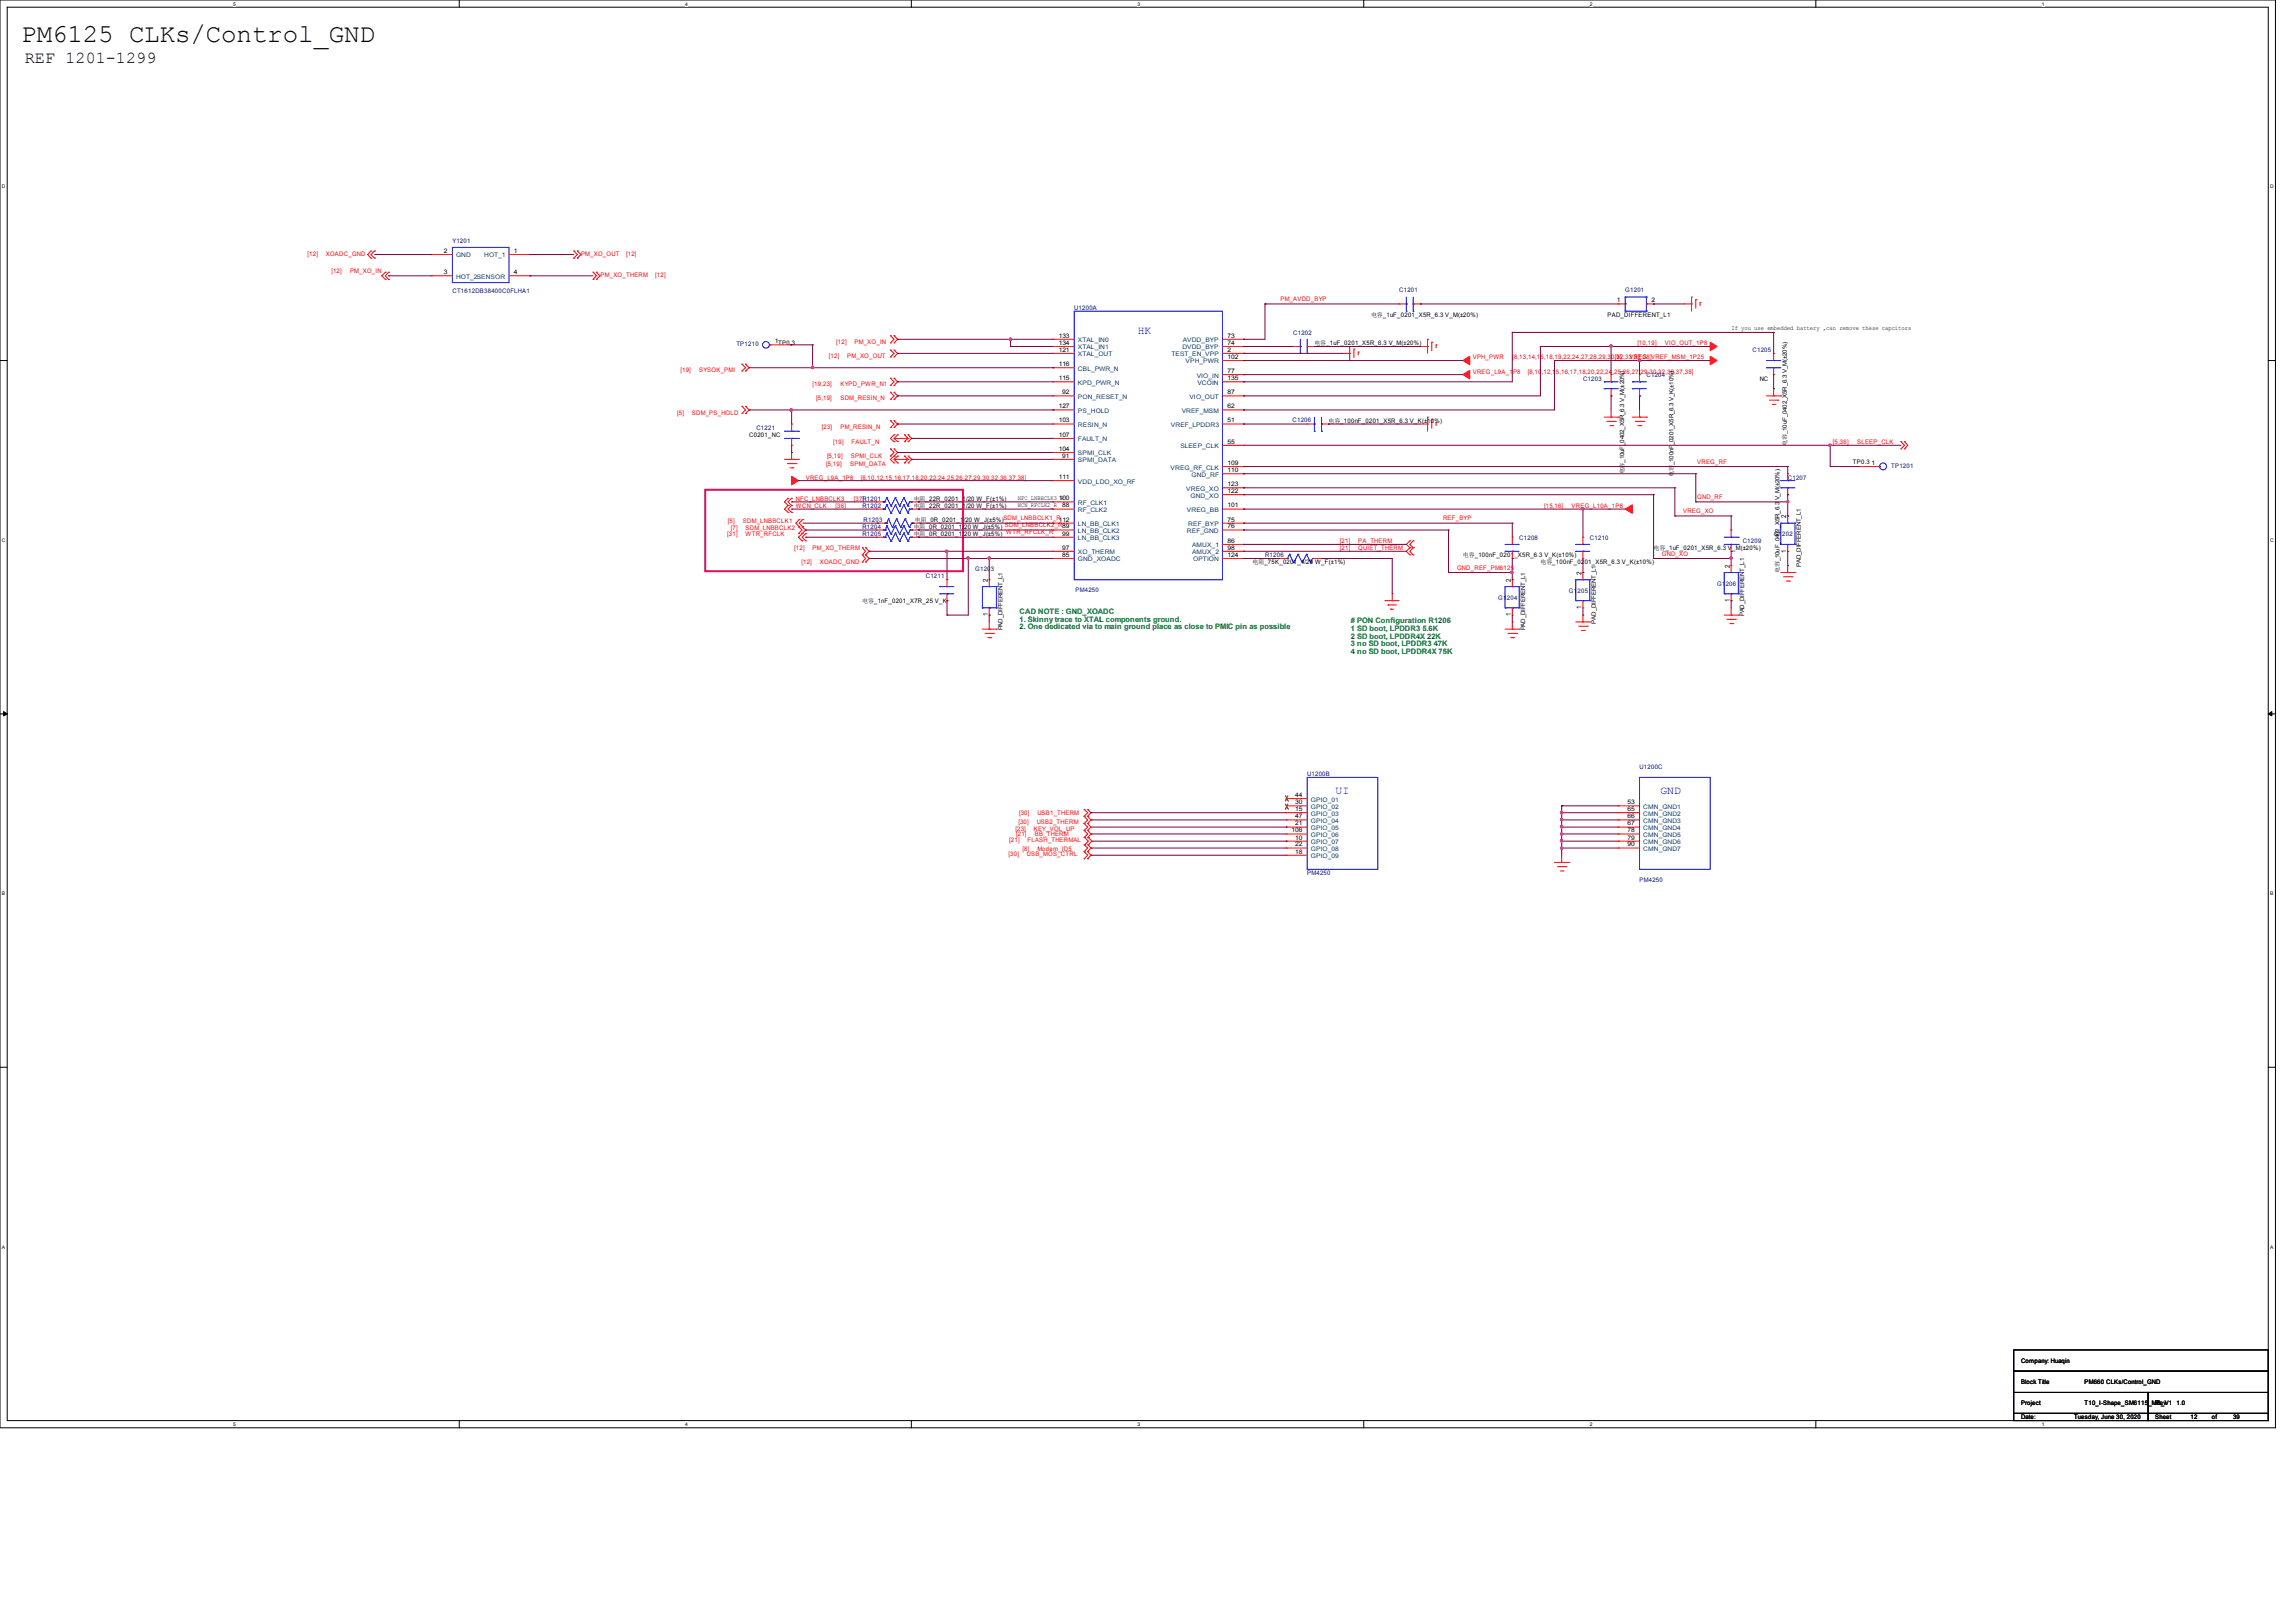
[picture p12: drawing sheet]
<svg xmlns="http://www.w3.org/2000/svg" width="297mm" height="210mm" viewBox="0 0 297 210" stroke-linecap="round" stroke-linejoin="round" font-family="sans-serif">
<defs><g id="words">
<text font-size="3.3" x="2.8" y="5.4">PM6125 CLKs/Control_GND</text>
<text font-size="2.2" x="3.2" y="8.2">REF 1201-1299</text>
<g font-size="1.4" fill="#00f">
<text x="147.2" y="43.3">HK</text>
<text x="172.8" y="102.7">UI</text>
<text x="214.9" y="102.7">GND</text>
</g>
<g font-size="1" fill="#008000">
<text x="132" y="79.4">CAD NOTE : GND_XOADC</text>
<text x="132" y="80.4">1. Skinny trace to XTAL components ground.</text>
<text x="132" y="81.4">2. One dedicated via to main ground place as close to PMIC pin as possible</text>
<text x="174.8" y="80.6"># PON Configuration R1206</text>
<text x="174.8" y="81.6">1 SD boot, LPDDR3 5.6K</text>
<text x="174.8" y="82.6">2 SD boot, LPDDR4X 22K</text>
<text x="174.8" y="83.7">3 no SD boot, LPDDR3 47K</text>
<text x="174.8" y="84.7">4 no SD boot, LPDDR4X 75K</text>
</g>
<g font-size=".9">
<text x="231.2" y="71.5" transform="rotate(-90 231.2 71.5)">1</text>
<text x="231.2" y="67.1" transform="rotate(-90 231.2 67.1)">2</text>
<text x="127.8" y="75.3" transform="rotate(-90 127.8 75.3)">2</text>
<text x="195.5" y="75.3" transform="rotate(-90 195.5 75.3)">2</text>
<text x="204.7" y="74.4" transform="rotate(-90 204.7 74.4)">2</text>
<text x="223.8" y="77.9" transform="rotate(-90 223.8 77.9)">1</text>
<text x="223.8" y="73.4" transform="rotate(-90 223.8 73.4)">2</text>
<text x="127.8" y="79.8" transform="rotate(-90 127.8 79.8)">1</text>
<text x="195.5" y="79.8" transform="rotate(-90 195.5 79.8)">1</text>
<text x="204.7" y="78.8" transform="rotate(-90 204.7 78.8)">1</text>
</g>
<g font-size=".8" fill="#f00">
<text x="39.8" y="33.1">[12]</text>
<text x="42.2" y="33.1">XOADC_GND</text>
<text x="42.9" y="35.3">[12]</text>
<text x="45.3" y="35.3">PM_XO_IN</text>
<text x="75.2" y="33.1">PM_XO_OUT</text>
<text x="77.7" y="35.9">PM_XO_THERM</text>
<text x="81" y="33.1">[12]</text>
<text x="84.8" y="35.9">[12]</text>
<text x="165.7" y="38.9">PM_AVDD_BYP</text>
<text x="107.3" y="46.3">[12]</text>
<text x="108.2" y="44.5">[12]</text>
<text x="109.6" y="46.3">PM_XO_OUT</text>
<text x="110.6" y="44.5">PM_XO_IN</text>
<text x="190.6" y="46.5">VPH_PWR</text>
<text x="195.7" y="46.5">[8,13,14,15,18,19,22,24,27,28,29,30,32,33,37,38]</text>
<text x="209" y="46.5">[9]</text>
<text x="210.9" y="46.5">VREG_VREF_MSM_1P25</text>
<text x="211.9" y="44.7">[10,19]</text>
<text x="215.4" y="44.7">VIO_OUT_1P8</text>
<text x="87.6" y="53.6">[5]</text>
<text x="88.1" y="48.1">[19]</text>
<text x="89.5" y="53.6">SDM_PS_HOLD</text>
<text x="90.5" y="48.1">SYSOK_PMI</text>
<text x="105.2" y="50">[19,23]</text>
<text x="105.6" y="51.8">[5,19]</text>
<text x="108.8" y="50">KYPD_PWR_N1</text>
<text x="108.8" y="51.8">SDM_RESIN_N</text>
<text x="190.6" y="48.3">VREG_L9A_1P8</text>
<text x="197.7" y="48.3">[8,10,12,15,16,17,18,20,22,24,25,26,27,29,30,32,36,37,38]</text>
<text x="106.3" y="55.5">[23]</text>
<text x="107" y="59.3">[5,19]</text>
<text x="107.8" y="57.5">[19]</text>
<text x="108.8" y="55.5">PM_RESIN_N</text>
<text x="110.1" y="59.3">SPMI_CLK</text>
<text x="110.2" y="57.5">FAULT_N</text>
<text x="219.6" y="60">VREG_RF</text>
<text x="237.2" y="57.5">[5,36]</text>
<text x="240.3" y="57.5">SLEEP_CLK</text>
<text x="103" y="64.8">NFC_LNBBCLK3</text>
<text x="103" y="65.7">WCN_CLK</text>
<text x="104.3" y="62.1">VREG_L9A_1P8</text>
<text x="106.9" y="60.3">[5,19]</text>
<text x="108.1" y="65.7">[36]</text>
<text x="110" y="60.3">SPMI_DATA</text>
<text x="110.5" y="64.8">[37]R1201</text>
<text x="111.4" y="62.1">[8,10,12,15,16,17,18,20,22,24,25,26,27,29,30,32,36,37,38]</text>
<text x="199.8" y="65.7">[15,16]</text>
<text x="203.4" y="65.7">VREG_L10A_1P8</text>
<text x="219.6" y="64.6">GND_RF</text>
<text x="94.1" y="69.3">[31]</text>
<text x="94.2" y="67.6">[5]</text>
<text x="94.6" y="68.5">[7]</text>
<text x="96.1" y="67.6">SDM_LNBBCLK1</text>
<text x="96.5" y="68.5">SDM_LNBBCLK2</text>
<text x="96.5" y="69.3">WTR_RFCLK</text>
<text x="102.8" y="71.2">[12]</text>
<text x="105.2" y="71.2">PM_XO_THERM</text>
<text x="129.8" y="67.3">SDM_LNBBCLK1_R112</text>
<text x="130.1" y="68.2">SDM_LNBBCLK2_R89</text>
<text x="130.2" y="69.1">WTR_RFCLK_R</text>
<text x="173.4" y="70.3">[21]</text>
<text x="173.4" y="71.2">[21]</text>
<text x="175.8" y="70.3">PA_THERM</text>
<text x="175.8" y="71.2">QUIET_THERM</text>
<text x="186.7" y="67.3">REF_BYP</text>
<text x="215.1" y="71.9">GND_XO</text>
<text x="217.8" y="66.4">VREG_XO</text>
<text x="103.7" y="73">[12]</text>
<text x="106.1" y="73">XOADC_GND</text>
<text x="188.6" y="73.7">GND_REF_PM6125</text>
<text x="131.4" y="107.5">[23]</text>
<text x="131.8" y="106.6">[30]</text>
<text x="131.9" y="105.5">[30]</text>
<text x="133.8" y="107.5">KEY_VOL_UP</text>
<text x="134.2" y="106.6">USB2_THERM</text>
<text x="134.2" y="105.5">USB1_THERM</text>
<text x="130.5" y="110.8">[30]</text>
<text x="130.6" y="109">[21]</text>
<text x="131.5" y="108.1">[21]</text>
<text x="132.3" y="110.1">[8]</text>
<text x="132.9" y="110.8">USB_MOS_CTRL</text>
<text x="133" y="109">FLASH_THERMAL</text>
<text x="133.9" y="108.1">BB_THERM</text>
<text x="134.2" y="110.1">Modem_ID5</text>
</g>
<g font-size=".8">
<text x="57.5" y="32.7">2</text>
<text x="57.5" y="35.5">3</text>
<text x="66.5" y="32.7">1</text>
<text x="66.5" y="35.5">4</text>
<text x="177.4" y="41">电容_1uF_0201_X5R_6.3 V_M(±20%)</text>
<text x="208" y="41">PAD_DIFFERENT_L1</text>
<text x="209.2" y="39.1">1</text>
<text x="213.7" y="39.1">2</text>
<text x="100.3" y="44.4">1</text>
<text x="100.7" y="44.7">TP0.3</text>
<text x="137" y="43.7">133</text>
<text x="137" y="44.6">134</text>
<text x="137" y="45.5">121</text>
<text x="137" y="47.4">116</text>
<text x="158.9" y="43.7">73</text>
<text x="158.9" y="44.6">74</text>
<text x="158.9" y="45.5">2</text>
<text x="158.9" y="46.4">102</text>
<text x="170.1" y="44.7">电容_1uF_0201_X5R_6.3 V_M(±20%)</text>
<text x="224.1" y="42.8">If you use embedded battery ,can remove these capcitors</text>
<text x="137" y="49.2">115</text>
<text x="137" y="52.8">127</text>
<text x="137.5" y="51">92</text>
<text x="158.9" y="48.3">77</text>
<text x="158.9" y="49.2">135</text>
<text x="158.9" y="51">87</text>
<text x="158.9" y="52.8">62</text>
<text x="227.7" y="49.2">NC</text>
<text x="96.9" y="56.6">C0201_NC</text>
<text x="137" y="54.7">103</text>
<text x="137" y="56.5">107</text>
<text x="137" y="58.3">104</text>
<text x="137.5" y="59.2">91</text>
<text x="158.9" y="54.7">51</text>
<text x="158.9" y="57.4">55</text>
<text x="171.9" y="54.7">电容_100nF_0201_X5R_6.3 V_K(±10%)</text>
<text x="231.2" y="57.7" transform="rotate(-90 231.2 57.7)">电容_10uF_0402_X5R_6.3 V_M(±20%)</text>
<text x="118.2" y="64.8">电阻_22R_0201_1/20 W_F(±1%)</text>
<text x="118.2" y="65.7">电阻_22R_0201_1/20 W_F(±1%)</text>
<text x="131.7" y="65.6">WCN_RFCLK2_R</text>
<text x="131.7" y="64.7">NFC_LNBBCLK3_R</text>
<text x="137" y="62">111</text>
<text x="137" y="64.7">100</text>
<text x="137.5" y="65.7">88</text>
<text x="158.9" y="60.2">109</text>
<text x="158.9" y="61.1">110</text>
<text x="158.9" y="62.9">123</text>
<text x="158.9" y="63.8">122</text>
<text x="158.9" y="65.7">101</text>
<text x="210.2" y="61.4" transform="rotate(-90 210.2 61.4)">电容_10uF_0402_X5R_6.3 V_M(±20%)</text>
<text x="216.6" y="61.7" transform="rotate(-90 216.6 61.7)">电容</text>
<text x="216.6" y="60.2" transform="rotate(-90 216.6 60.2)">_100nF_0201_X5R_6.3 V_K(±10%)</text>
<text x="239.8" y="60">TP0.3</text>
<text x="242.2" y="60.2">1</text>
<text x="118.2" y="68.5">电阻_0R_0201_1/20 W_J(±5%)</text>
<text x="118.2" y="69.3">电阻_0R_0201_1/20 W_J(±5%)</text>
<text x="118.4" y="67.5">电阻_0R_0201_1/20 W_J(±5%)</text>
<text x="137.5" y="69.3">99</text>
<text x="137.5" y="71.1">97</text>
<text x="158.9" y="67.5">75</text>
<text x="158.9" y="68.4">76</text>
<text x="158.9" y="70.2">86</text>
<text x="158.9" y="71.1">98</text>
<text x="214" y="71.2">电容_1uF_0201_X5R_6.3 V_M(±20%)</text>
<text x="137.5" y="72.1">85</text>
<text x="158.9" y="72.1">124</text>
<text x="162.1" y="73">电阻_75K_0201_1/20 W_F(±1%)</text>
<text x="189.3" y="72.1">电容_100nF_0201_X5R_6.3 V_K(±10%)</text>
<text x="199.4" y="73">电容_100nF_0201_X5R_6.3 V_K(±10%)</text>
<text x="230.3" y="74.2" transform="rotate(-90 230.3 74.2)">电容_10uF_0402_X5R_6.3 V_M(±20%)</text>
<text x="233.1" y="73.4" transform="rotate(-90 233.1 73.4)">PAD_DIFFERENT_L1</text>
<text x="111.6" y="78.1">电容_1nF_0201_X7R_25 V_K</text>
<text x="129.7" y="81.6" transform="rotate(-90 129.7 81.6)">PAD_DIFFERENT_L1</text>
<text x="197.4" y="81.6" transform="rotate(-90 197.4 81.6)">PAD_DIFFERENT_L1</text>
<text x="206.5" y="80.7" transform="rotate(-90 206.5 80.7)">PAD_DIFFERENT_L1</text>
<text x="225.7" y="79.8" transform="rotate(-90 225.7 79.8)">PAD_DIFFERENT_L1</text>
<text x="167.2" y="107.7">106</text>
<text x="167.6" y="103.1">44</text>
<text x="167.6" y="104.1">30</text>
<text x="167.6" y="104.9">15</text>
<text x="167.6" y="105.9">47</text>
<text x="167.6" y="106.8">21</text>
<text x="210.6" y="104.1">53</text>
<text x="210.6" y="104.9">65</text>
<text x="210.6" y="105.9">66</text>
<text x="210.6" y="106.8">67</text>
<text x="210.6" y="107.7">78</text>
<text x="167.6" y="108.6">10</text>
<text x="167.6" y="109.5">22</text>
<text x="167.6" y="110.4">18</text>
<text x="210.6" y="108.6">79</text>
<text x="210.6" y="109.5">90</text>
<text x="261.6" y="179.1">Block Title</text>
<text x="261.6" y="176.4">Company: Huaqin</text>
<text x="269.8" y="179.1">PM660 CLKs/Control_GND</text>
<text x="261.6" y="181.8">Project</text>
<text x="261.6" y="183.6">Date:</text>
<text x="268.4" y="183.6">Tuesday, June 30, 2020</text>
<text x="269.8" y="181.8">T10_I-Shape_SM6115_MB_V1</text>
<text x="278.9" y="181.8">Rev</text>
<text x="278.9" y="183.6">Sheet</text>
<text x="281.7" y="181.8">1.0</text>
<text x="283.5" y="183.6">12</text>
<text x="286.2" y="183.6">of</text>
<text x="289" y="183.6">39</text>
</g>
<g font-size=".8" fill="#000080">
<text x="58.6" y="31.4">Y1201</text>
<text x="58.6" y="37.9">CT1612DB38400C0FLHA1</text>
<text x="139" y="40.1">U1200A</text>
<text x="181.1" y="37.8">C1201</text>
<text x="210.3" y="37.8">G1201</text>
<text x="95.3" y="44.7">TP1210</text>
<text x="167.4" y="43.3">C1202</text>
<text x="226.8" y="45.6">C1205</text>
<text x="204.9" y="49.2">C1203</text>
<text x="213.1" y="48.8">C1204</text>
<text x="97.9" y="55.6">C1221</text>
<text x="167.3" y="54.7">C1206</text>
<text x="111.6" y="65.7">R1202</text>
<text x="231.4" y="62.1">C1207</text>
<text x="244.7" y="60.5">TP1201</text>
<text x="111.6" y="68.5">R1204</text>
<text x="111.6" y="69.3">R1205</text>
<text x="111.8" y="67.5">R1203</text>
<text x="196.6" y="69.8">C1208</text>
<text x="205.8" y="69.8">C1210</text>
<text x="225.5" y="70.3">C1209</text>
<text x="229.5" y="69.3">G1202</text>
<text x="119.8" y="74.8">C1211</text>
<text x="126.2" y="73.9">G1203</text>
<text x="139.2" y="76.6">PM4250</text>
<text x="163.7" y="72.1">R1206</text>
<text x="193.9" y="77.6">G1204</text>
<text x="203" y="76.7">G1205</text>
<text x="222.2" y="75.8">G1206</text>
<text x="169.2" y="100.5">U1200B</text>
<text x="212.2" y="99.5">U1200C</text>
<text x="169.2" y="113.2">PM4250</text>
<text x="212.2" y="114.2">PM4250</text>
</g>
<g font-size=".8" fill="#004080">
<text x="59" y="33.3">GND</text>
<text x="62.7" y="33.3">HOT_1</text>
<text x="59" y="36.1">HOT_2SENSOR</text>
<text x="139.5" y="44.3">XTAL_IN0</text>
<text x="139.5" y="45.2">XTAL_IN1</text>
<text x="139.5" y="46.1">XTAL_OUT</text>
<text x="139.5" y="48">CBL_PWR_N</text>
<text x="151.6" y="46.1">TEST_EN_VPP</text>
<text x="153" y="45.2">DVDD_BYP</text>
<text x="153.1" y="44.3">AVDD_BYP</text>
<text x="153.4" y="47">VPH_PWR</text>
<text x="139.5" y="49.8">KPD_PWR_N</text>
<text x="139.5" y="51.6">PON_RESET_N</text>
<text x="139.5" y="53.4">PS_HOLD</text>
<text x="152.9" y="53.4">VREF_MSM</text>
<text x="153.9" y="51.6">VIO_OUT</text>
<text x="154.9" y="48.9">VIO_IN</text>
<text x="155" y="49.8">VCOIN</text>
<text x="139.5" y="55.2">RESIN_N</text>
<text x="139.5" y="57.1">FAULT_N</text>
<text x="139.5" y="58.9">SPMI_CLK</text>
<text x="139.5" y="59.8">SPMI_DATA</text>
<text x="151.5" y="55.2">VREF_LPDDR3</text>
<text x="152.8" y="58">SLEEP_CLK</text>
<text x="139.5" y="62.6">VDD_LDO_XO_RF</text>
<text x="139.5" y="65.3">RF_CLK1</text>
<text x="151.5" y="60.7">VREG_RF_CLK</text>
<text x="153.5" y="63.5">VREG_XO</text>
<text x="154.1" y="64.4">GND_XO</text>
<text x="154.2" y="61.7">GND_RF</text>
<text x="139.5" y="66.3">RF_CLK2</text>
<text x="139.5" y="68.1">LN_BB_CLK1</text>
<text x="139.5" y="69">LN_BB_CLK2</text>
<text x="139.5" y="69.9">LN_BB_CLK3</text>
<text x="139.5" y="71.7">XO_THERM</text>
<text x="153.6" y="66.3">VREG_BB</text>
<text x="153.6" y="69">REF_GND</text>
<text x="153.8" y="68.1">REF_BYP</text>
<text x="154.3" y="70.8">AMUX_1</text>
<text x="154.3" y="71.7">AMUX_2</text>
<text x="139.5" y="72.6">GND_XOADC</text>
<text x="154.4" y="72.6">OPTION</text>
<text x="169.6" y="103.7">GPIO_01</text>
<text x="169.6" y="104.6">GPIO_02</text>
<text x="169.6" y="105.5">GPIO_03</text>
<text x="169.6" y="106.5">GPIO_04</text>
<text x="169.6" y="107.4">GPIO_05</text>
<text x="212.7" y="104.6">CMN_GND1</text>
<text x="212.7" y="105.5">CMN_GND2</text>
<text x="212.7" y="106.5">CMN_GND3</text>
<text x="212.7" y="107.4">CMN_GND4</text>
<text x="169.6" y="108.3">GPIO_06</text>
<text x="169.6" y="109.2">GPIO_07</text>
<text x="169.6" y="110.1">GPIO_08</text>
<text x="169.6" y="111">GPIO_09</text>
<text x="212.7" y="108.3">CMN_GND5</text>
<text x="212.7" y="109.2">CMN_GND6</text>
<text x="212.7" y="110.1">CMN_GND7</text>
</g>
<g font-size=".6">
<text x="30.2" y=".7">5</text>
<text x="88.7" y=".7">4</text>
<text x="147.2" y=".7">3</text>
<text x="205.7" y=".7">2</text>
<text x="264.2" y=".7">1</text>
<text x=".3" y="24.4">D</text>
<text x="293.8" y="24.4">D</text>
<text x=".3" y="70.1">C</text>
<text x="293.8" y="70.1">C</text>
<text x=".3" y="115.8">B</text>
<text x="293.8" y="115.8">B</text>
<text x=".3" y="161.5">A</text>
<text x="293.8" y="161.5">A</text>
<text x="30.2" y="184.5">5</text>
<text x="88.7" y="184.5">4</text>
<text x="147.2" y="184.5">3</text>
<text x="205.7" y="184.5">2</text>
<text x="264.2" y="184.5">1</text>
</g>
</g></defs>
<path d="M0 0h294.5v184.7h-294.5zM.9 .9h292.6v182.9h-292.6z" fill="none" stroke="#000" stroke-width=".13"/>
<g fill="#fff">
<path d="M30.2 .1h.3v.7h-.3z"/>
<path d="M30.2 183.9h.3v.8h-.3z"/>
</g>
<path d="M59.4 0v.9M59.4 183.8v.9" fill="none" stroke="#000" stroke-width=".13"/>
<g fill="#fff">
<path d="M88.7 .1h.3v.7h-.3z"/>
<path d="M88.7 183.9h.3v.8h-.3z"/>
</g>
<path d="M117.9 0v.9M117.9 183.8v.9" fill="none" stroke="#000" stroke-width=".13"/>
<g fill="#fff">
<path d="M147.2 .1h.3v.7h-.3z"/>
<path d="M147.2 183.9h.3v.8h-.3z"/>
</g>
<path d="M176.5 0v.9M176.5 183.8v.9" fill="none" stroke="#000" stroke-width=".13"/>
<g fill="#fff">
<path d="M205.7 .1h.4v.7h-.4z"/>
<path d="M205.7 183.9h.4v.8h-.4z"/>
</g>
<path d="M235 0v.9M235 183.8v.9" fill="none" stroke="#000" stroke-width=".13"/>
<g fill="#fff">
<path d="M264.2 .1h.4v.7h-.4z"/>
<path d="M264.2 183.9h.4v.8h-.4z"/>
<path d="M.3 23.8h.4v.7h-.4z"/>
<path d="M293.8 23.8h.5v.7h-.5z"/>
<path d="M.3 69.5h.4v.7h-.4z"/>
<path d="M293.8 69.5h.5v.7h-.5z"/>
</g>
<path d="M0 46.7h.9M293.5 46.7h1" fill="none" stroke="#000" stroke-width=".13"/>
<g fill="#fff">
<path d="M.3 115.2h.4v.8h-.4z"/>
<path d="M293.8 115.2h.4v.8h-.4z"/>
</g>
<path d="M0 92.4h.9M293.5 92.4h1" fill="none" stroke="#000" stroke-width=".13"/>
<path d="M.5 92.1l.4 .3-.4 .2zM293.5 92.4l.5-.3v.5z" fill="#000" stroke="#000" stroke-width=".13"/>
<g fill="#fff">
<path d="M.3 161h.3v.7h-.3z"/>
<path d="M293.8 161h.4v.7h-.4z"/>
</g>
<path d="M0 138.1h.9M293.5 138.1h1M260.6 174.7h32.9v2.7h-32.9zM260.6 177.4h32.9v2.8h-32.9zM260.6 180.2h17.4v2.7h-17.4zM260.6 182.9h17.4v.9h-17.4zM278 182.9h15.5v.9h-15.5zM278 180.2h15.5v2.7h-15.5z" fill="none" stroke="#000" stroke-width=".13"/>
<path d="M91.3 63.4h33.3v10.5h-33.3z" fill="none" stroke="#ff0080" stroke-width=".25"/>
<g fill="none" stroke="#f00" stroke-width=".13">
<path d="M48 33.4h.1M48 32.5h.1M48 32.5l-.4 .4 .4 .5M48.5 33.4h.1M48.5 32.5h.1M48.5 32.5l-.5 .4 .5 .5M49.9 35.2h.1M49.9 36.2h.1M49.9 35.2l-.5 .5 .5 .5M50.3 35.2h.1M50.3 36.2h.1M50.3 35.2l-.4 .5 .4 .5"/>
<path d="M55.8 32.9h.1M55.8 35.7h.1M55.8 32.9h2.7M55.8 35.7h2.7M65.9 32.9h2.7M65.9 35.7h2.7M68.6 32.9h.1M68.6 35.7h.1M74.3 32.5h.1M74.3 33.4h.1M74.3 32.5l.4 .4-.4 .5M74.7 32.5h.1"/>
<path d="M74.7 33.4h.1M74.7 32.5l.5 .4-.5 .5M76.8 36.2h.1M76.8 35.2h.1M76.8 35.2l.4 .5-.4 .5M77.2 36.2h.1M77.2 35.2h.1M77.2 35.2l.4 .5-.4 .5M181.1 39.3h.1M181.1 39.3h.9M182.9 39.3h.9M183.8 39.3h.1"/>
<path d="M209.4 39.3h.1M209.4 39.3h.9M213.1 39.3h.9M214 39.3h.1M218 39.3h.9M218.9 39.3h.1M218.9 38.4h.1M218.9 38.4v1.9M219.5 38.8h.1M219.5 38.8v1.1M220 39.2h.1M220 39.2v.3"/>
<path d="M96 48h.1M96 47.1h.1M96 53.5h.1M96 52.6h.1M96 47.1l.5 .5-.5 .4M96 52.6l.5 .4-.5 .5M96.5 47.1h.1M96.5 48h.1M96.5 52.6h.1M96.5 53.5h.1M96.5 47.1l.4 .5-.4 .4M96.5 52.6l.4 .4-.4 .5"/>
<path d="M99.6 44.6h2.7M101.5 59.4h1.8M101.9 60h1.1M102.3 44.6h.1M102.4 59.4h.1M102.4 57.6h.1M102.4 54.9h.1M102.4 54.9v.9M102.4 56.7v.9M102.4 58.5v.9M103 60h.1M103.3 59.4h.1"/>
<path d="M115.2 44.4h.1M115.2 43.4h.1M115.2 46.2h.1M115.2 45.3h.1M115.2 49.9h.1M115.2 48.9h.1M115.2 51.7h.1M115.2 50.8h.1M115.2 55.3h.1M115.2 54.4h.1M115.2 59h.1M115.2 58.1h.1"/>
<path d="M115.2 43.4l.5 .5-.5 .5M115.2 45.3l.5 .4-.5 .5M115.2 48.9l.5 .5-.5 .5M115.2 50.8l.5 .4-.5 .5M115.2 54.4l.5 .5-.5 .4M115.2 58.1l.5 .4-.5 .5M115.7 43.4h.1M115.7 44.4h.1M115.7 45.3h.1M115.7 46.2h.1M115.7 48.9h.1M115.7 49.9h.1"/>
<path d="M115.7 56.3h.1M115.7 57.1h.1M115.7 50.8h.1M115.7 51.7h.1M115.7 54.4h.1M115.7 55.3h.1M115.7 58.1h.1M115.7 59h.1M115.7 59.9h.1M115.7 59.4h1.8M115.7 43.4l.5 .5-.5 .5M115.7 45.3l.5 .4-.5 .5"/>
<path d="M115.7 48.9l.5 .5-.5 .5M115.7 56.3l-.5 .4 .5 .4M115.7 56.7l.5 .4M115.7 56.7h1.8M115.7 50.8l.5 .4-.5 .5M115.7 54.4l.5 .5-.5 .4M115.7 58.1l.5 .4-.5 .5M115.7 59l-.5 .4 .5 .5M115.7 59.4l.5 .5M116.2 56.3h.1M116.2 57.1h.1M116.2 59h.1"/>
<path d="M116.2 59.9h.1M116.2 56.3l-.5 .4M116.2 59l-.5 .4M117.1 56.3h.1M117.1 57.1h.1M117.1 59h.1M117.1 59.9h.1M117.1 56.3l.4 .4M117.1 59l.4 .4M117.5 57.1h.1M117.5 56.3h.1M117.5 56.7h.1"/>
<path d="M117.5 59.9h.1M117.5 59h.1M117.5 59.4h.1M117.5 56.3l.5 .4-.5 .4M117.5 56.7l-.4 .4M117.5 59l.5 .4-.5 .5M117.5 59.4l-.4 .5M136.3 43.9h.1M136.3 44.8h.1M136.3 45.7h.1M136.3 47.6h.1M136.3 49.4h.1"/>
<path d="M136.3 51.2h.1M136.3 53h.1M136.3 54.9h.1M136.3 56.7h.1M136.3 58.5h.1M136.3 59.4h.1M136.3 44.8h2.7M136.3 45.7h2.7M136.3 51.2h2.7M136.3 54.9h2.7M136.3 59.4h2.7M136.3 56.7h2.7"/>
<path d="M136.3 43.9h2.7M136.3 47.6h2.7M136.3 49.4h2.7M136.3 53h2.7M136.3 58.5h2.7M158.2 44.8h2.8M158.2 45.7h2.8M158.2 51.2h2.8M158.2 54.9h2.8M158.2 43.9h2.8M158.2 49.4h2.8M158.2 53h2.8"/>
<path d="M158.2 46.7h2.8M158.2 48.5h2.8M158.2 57.6h2.8M161 43.9h.1M161 44.8h.1M161 45.7h.1M161 46.7h.1M161 48.5h.1M161 49.4h.1M161 51.2h.1M161 53h.1M161 54.9h.1"/>
<path d="M161 57.6h.1M167.3 44.8h.1M167.3 44.8h1M169.2 54.9h.1M169.2 44.8h.9M169.2 54.9h.9M170.1 44.8h.1M171 54.9h.9M171.9 54.9h.1M173.7 45.7h1M174.7 45.7h.1M174.7 44.8h.1"/>
<path d="M174.7 44.8v1.9M175.2 45.2h.1M175.2 45.2v1.1M175.8 45.6h.1M175.8 45.6v.3M183.8 44.8h.9M183.8 54.9h.9M184.7 44.8h.1M184.7 43.9h.1M184.7 54.9h.1M184.7 54h.1M184.7 43.9v1.8"/>
<path d="M184.7 54v1.8M185.3 44.3h.1M185.3 54.3h.1M185.3 44.3v1.1M185.3 54.3v1.1M185.8 44.6h.1M185.8 54.7h.1M185.8 44.6v.4M185.8 54.7v.4M207.6 54h1.8M207.9 54.5h1.1M208.3 55.1h.4"/>
<path d="M208.5 54h.1M208.5 48.5h.1M208.5 51.2h.1M208.5 48.5v.9M208.5 50.3v.9M208.5 53v1M208.7 55.1h.1M209 54.5h.1M209.4 54h.1M211.2 54h1.9M211.6 54.5h1.1M212 55.1h.3"/>
<path d="M212.2 54h.1M212.2 48.5h.1M212.2 51.2h.1M212.2 48.5v.9M212.2 50.3v.9M212.2 53v1M212.3 55.1h.1M212.7 54.5h.1M213.1 54h.1M228.6 51.2h1.9M229 51.8h1.1M229.4 52.3h.3"/>
<path d="M229.5 51.2h.1M229.5 45.7h.1M229.5 48.5h.1M229.5 45.7v1M229.5 47.6v.9M229.5 50.3v.9M229.7 52.3h.1M230.1 51.8h.1M230.5 51.2h.1M246 57.1h.1M246 58.1h.1M246 57.1l.5 .5-.5 .5"/>
<path d="M246.5 57.1h.1M246.5 58.1h.1M246.5 57.1l.4 .5-.4 .5M102 64.5h.1M102 65.4h.1M102 66.3h.1M102 65.4l-.5 .5 .5 .4M102 64.5l-.5 .4 .5 .5M102.2 60.5h.4M102.4 64.5h.1M102.4 65.4h.1M102.4 66.3h.1"/>
<path d="M102.4 64.5l-.4 .4 .4 .5M102.4 65.4l-.4 .5 .4 .4M102.6 60.5h.1M103.3 69h.1M103.3 68.2h.1M103.3 68.2l.5 .4-.5 .4M103.4 67.2h.1M103.4 68.2h.1M103.4 67.2l-.4 .5 .4 .5M103.8 68.2h.1M103.8 69h.1M103.8 70h.1"/>
<path d="M103.8 68.2l.5 .4-1 .9 .5 .5M103.9 67.2h.1M103.9 68.2h.1M103.9 67.2l-.5 .5 .5 .5M104.3 69h.1M104.3 70h.1M104.3 69l-.5 .5 .5 .5M111.6 70.9h.1M111.6 71.8h.1M111.6 72.7h.1M111.6 70.9l.4 .4-.4 .5M111.6 71.8l.4 .5-.4 .4"/>
<path d="M112 71.8h.1M112 70.9h.1M112 72.7h.1M112 70.9l.5 .4-.5 .5M112 71.8l.5 .5-.5 .4M113.4 64.9h.1M113.4 68.6h.1M113.4 69.5h.1M113.4 65.9h.1M113.4 64.9h.9M113.4 68.6h.9M113.4 65.9h.9"/>
<path d="M113.4 69.5h.9M113.6 67.7h.1M113.6 67.7h.9M118 64.9h.9M118 68.6h.9M118 65.9h.9M118 69.5h.9M118.2 67.7h.9M118.9 64.9h.1M118.9 68.6h.1M118.9 69.5h.1M118.9 65.9h.1"/>
<path d="M119.1 67.7h.1M122.6 75h.1M122.6 77.7h.1M122.6 75v.9M122.6 76.8v.9M128 75h.1M128 79.6h.1M128 75v.9M128 78.7v.9M136.3 62.2h.1M136.3 64.9h.1M136.3 65.9h.1"/>
<path d="M136.3 67.7h.1M136.3 68.6h.1M136.3 69.5h.1M136.3 71.3h.1M136.3 72.3h.1M136.3 64.9h2.7M136.3 72.3h2.7M136.3 68.6h2.7M136.3 62.2h2.7M136.3 65.9h2.7M136.3 67.7h2.7M136.3 69.5h2.7"/>
<path d="M136.3 71.3h2.7M158.2 72.3h2.8M158.2 60.4h2.8M158.2 68.6h2.8M158.2 65.9h2.8M158.2 67.7h2.8M158.2 71.3h2.8M158.2 61.3h2.8M158.2 63.1h2.8M158.2 64h2.8M158.2 70.4h2.8M161 60.4h.1"/>
<path d="M161 61.3h.1M161 63.1h.1M161 64h.1M161 65.9h.1M161 67.7h.1M161 68.6h.1M161 70.4h.1M161 71.3h.1M161 72.3h.1M165.5 72.3h.1M165.5 72.3h1M170.1 72.3h.9"/>
<path d="M171 72.3h.1M179.2 77.7h.1M179.2 77.7h1.9M179.6 78.3h.1M179.6 78.3h1.1M180 78.8h.1M180 78.8h.3M180.2 77.7h.1M180.2 76.8v.9M182.5 70h.1M182.5 70.9h.1M182.5 71.8h.1"/>
<path d="M182.5 70l-.5 .4 .5 .5M182.5 70.9l-.5 .4 .5 .5M182.9 70.9h.1M182.9 70h.1M182.9 71.8h.1M182.9 70l-.4 .4 .4 .5M182.9 70.9l-.4 .4 .4 .5M195.7 75h.1M195.7 79.6h.1M195.7 69.5h.1M195.7 72.3h.1M195.7 69.5v.9"/>
<path d="M195.7 71.3v1M195.7 75v.9M195.7 78.7v.9M204.9 74.1h.1M204.9 78.7h.1M204.9 69.5h.1M204.9 72.3h.1M204.9 69.5v.9M204.9 71.3v1M204.9 74.1v.9M204.9 77.7v1M204.9 79.6v.9"/>
<path d="M223.1 79.6h1.9M224 79.6h.1M224 73.2h.1M224 77.7h.1M224 71.3h.1M224 68.6h.1M224 68.6v.9M224 70.4v.9M224 73.2v.9M224 76.8v.9M224 78.7v.9M225 79.6h.1"/>
<path d="M230.5 74.1h1.8M230.8 74.6h1.1M231.2 75.2h.4M231.4 74.1h.1M231.4 66.8h.1M231.4 71.3h.1M231.4 61.3h.1M231.4 64h.1M231.4 61.3v.9M231.4 63.1v.9M231.4 66.8v.9M231.4 70.4v.9"/>
<path d="M231.4 73.2v.9M231.6 75.2h.1M231.9 74.6h.1M232.3 74.1h.1M240.5 60.4h.1M240.5 60.4h2.7M127.1 81.4h1.8M127.5 82h1.1M127.8 82.5h.4M128 81.4h.1M128 80.5v.9M128.2 82.5h.1"/>
<path d="M128.6 82h.1M128.9 81.4h.1M194.8 81.4h1.8M195.2 82h1.1M195.5 82.5h.4M195.7 81.4h.1M195.7 80.5v.9M195.9 82.5h.1M196.3 82h.1M196.6 81.4h.1M203.9 80.5h1.8M204.3 81h1.1"/>
<path d="M204.6 81.6h.4M204.9 80.5h.1M205 81.6h.1M205.4 81h.1M205.7 80.5h.1M223.5 80.1h1.1M223.9 80.7h.3M224.2 80.7h.1M224.6 80.1h.1M140.3 107.4h.1M140.3 106.6h.1M140.3 105.6h.1"/>
<path d="M140.3 104.7h.1M140.3 110.2h.1M140.3 109.3h.1M140.3 111.1h.1M140.3 108.4h.1M140.3 106.6l.5 .4-.5 .4M140.3 104.7l.5 .5-.5 .4M140.3 105.6l.5 .5-.5 .5M140.3 109.3l.5 .4-.5 .5M140.3 110.2l.5 .5-.5 .4M140.3 107.4l.5 .5-.5 .5M140.4 109.3h.1"/>
<path d="M140.4 108.4h.1M140.4 108.4l.4 .4-.4 .5M140.8 106.6h.1M140.8 107.4h.1M140.8 104.7h.1M140.8 105.6h.1M140.8 109.3h.1M140.8 110.2h.1M140.8 111.1h.1M140.8 108.4h.1M140.8 106.6l.4 .4-.4 .4M140.8 104.7l.4 .5-.4 .4"/>
<path d="M140.8 105.6l.4 .5-.4 .5M140.8 109.3l.4 .4-.4 .5M140.8 110.2l.4 .5-.4 .4M140.8 107.4l.4 .5-.4 .5M140.8 108.4l.5 .4-.5 .5M166.5 103.3h.1M166.5 104.3h.1M166.5 105.2h.1M166.5 106.1h.1M166.5 107h.1M166.5 107.9h.1M166.5 108.8h.1"/>
<path d="M166.5 109.7h.1M166.5 110.7h.1M166.5 104.3h2.7M166.5 105.2h2.7M166.5 106.1h2.7M166.5 107h2.7M166.5 107.9h2.7M166.5 108.8h2.7M166.5 109.7h2.7M166.5 103.3h2.7M166.5 110.7h2.7M201.2 111.6h1.8"/>
<path d="M201.5 112.1h1.1M201.9 112.7h.4M202.1 111.6h.1M202.1 110.7v.9M202.3 112.7h.1M202.6 112.1h.1M203 111.6h.1M209.4 104.3h.1M209.4 105.2h.1M209.4 106.1h.1M209.4 107h.1M209.4 107.9h.1"/>
<path d="M209.4 108.8h.1M209.4 109.7h.1M209.4 104.3h2.8M209.4 105.2h2.8M209.4 106.1h2.8M209.4 107h2.8M209.4 107.9h2.8M209.4 108.8h2.8M209.4 109.7h2.8"/>
</g>
<g fill="#f00" stroke="#f00" stroke-width=".13">
<path d="M102.4 61.6l.9 .6-.9 .5z" fill-rule="evenodd"/>
<path d="M189.3 46.7l.9-.6v1.1z" fill-rule="evenodd"/>
<path d="M189.3 48.5l.9-.6v1.1z" fill-rule="evenodd"/>
<path d="M221.3 44.3l.9 .5-.9 .6z" fill-rule="evenodd"/>
<path d="M221.3 46.1l.9 .6-.9 .5z" fill-rule="evenodd"/>
<path d="M210.3 65.9l.9-.6v1.1z" fill-rule="evenodd"/>
</g>
<g fill="none" stroke="#00f" stroke-width=".13">
<path d="M58.5 32h7.4v4.6h-7.4zM182 39.3h.1M182 38.4v1.9M182.9 39.3h.1M182.9 38.4v1.9M210.3 39.3h.1M210.3 38.4h.1M210.3 38.4v1.9M210.3 38.4h2.8M213.1 39.3h.1M213.1 38.4h.1M213.1 38.4v1.9"/>
<path d="M99.6 44.6h.1M101.5 56.7h1.8M101.5 55.8h1.8M102.4 56.7h.1M102.4 55.8h.1M103.3 56.7h.1M103.3 55.8h.1M139 40.3h19.2v34.7h-19.2zM168.3 44.8h.1M168.3 45.7h.1M168.3 43.9v1.8M169.2 45.7h.1"/>
<path d="M169.2 44.8h.1M169.2 43.9v1.8M170.1 54.9h.1M170.1 55.8h.1M170.1 54v1.8M171 55.8h.1M171 54.9h.1M171 54v1.8M182 40.3h.1M182.9 40.3h.1M207.6 49.4h.1M207.6 50.3h.1"/>
<path d="M207.6 49.4h1.8M207.6 50.3h1.8M208.5 49.4h.1M208.5 50.3h.1M210.3 40.3h.1M210.3 40.3h2.8M211.2 49.4h.1M211.2 50.3h.1M211.2 49.4h1.9M211.2 50.3h1.9M212.2 49.4h.1M212.2 50.3h.1"/>
<path d="M213.1 40.3h.1M228.6 46.7h.1M228.6 47.6h.1M228.6 46.7h1.9M228.6 47.6h1.9M229.5 46.7h.1M229.5 47.6h.1M114.3 64.9h.1M114.3 68.6h.1M114.3 69.5h.1M114.3 65.9h.1M114.3 64.9h.2"/>
<path d="M114.3 68.6h.3M114.3 69.5h.3M114.3 65.9h.2M114.5 64.9h.1M114.5 67.7h.1M114.5 65.9h.1M114.5 67.7h.3M114.6 68.6h.1M114.6 69.5h.1M114.8 64.4h.1M114.8 68h.1M114.8 67.7h.1"/>
<path d="M114.8 69h.1M114.8 65.3h.1M114.8 64.4l.5 1.1M114.8 64.4l-.3 .5M114.8 68l-.2 .6M114.8 68l.5 1.1M114.8 69l-.2 .5M114.8 69l.5 1.1M114.8 65.3l.5 1.1M114.8 65.3l-.3 .6M115 67.1h.1M115 67.1l-.2 .6"/>
<path d="M115 67.1l.5 1.1M115.3 65.5h.1M115.3 69.1h.1M115.3 70.1h.1M115.3 66.4h.1M115.5 68.2h.1M115.9 64.4h.1M115.9 68h.1M115.9 69h.1M115.9 65.3h.1M115.9 64.4l.5 1.1M115.9 64.4l-.6 1.1"/>
<path d="M115.9 68l-.6 1.1M115.9 68l.5 1.1M115.9 69l-.6 1.1M115.9 69l.5 1.1M115.9 65.3l.5 1.1M115.9 65.3l-.6 1.1M116 67.1h.1M116 67.1l-.5 1.1M116 67.1l.6 1.1M116.4 65.5h.1M116.4 69.1h.1M116.4 70.1h.1"/>
<path d="M116.4 66.4h.1M116.6 68.2h.1M117 64.4h.1M117 68h.1M117 69h.1M117 65.3h.1M117 64.4l.5 1.1M117 64.4l-.6 1.1M117 68l-.6 1.1M117 68l.5 1.1M117 69l.5 1.1M117 69l-.6 1.1"/>
<path d="M117 65.3l.5 1.1M117 65.3l-.6 1.1M117.1 67.1h.1M117.1 67.1l-.5 1.1M117.1 67.1l.6 1.1M117.5 65.5h.1M117.5 69.1h.1M117.5 70.1h.1M117.5 66.4h.1M117.7 64.9h.1M117.7 68.2h.1M117.7 65.9h.1"/>
<path d="M117.7 64.9h.3M117.7 64.9l-.2 .6M117.7 65.9h.3M117.7 65.9l-.2 .5M117.8 68.6h.1M117.8 69.5h.1M117.8 68.6h.2M117.8 68.6l-.3 .5M117.8 69.5h.2M117.8 69.5l-.3 .6M118 64.9h.1M118 68.6h.1"/>
<path d="M118 67.7h.1M118 69.5h.1M118 65.9h.1M118 67.7h.2M118 67.7l-.3 .5M118.2 67.7h.1M121.6 75.9h.1M121.6 76.8h.1M121.6 75.9h1.8M121.6 76.8h1.8M122.6 75.9h.1M122.6 76.8h.1"/>
<path d="M127.1 78.7h.1M127.1 75.9h.1M127.1 78.7h1.8M127.1 75.9h1.8M127.1 75.9v2.8M128 75.9h.1M128 78.7h.1M128.9 78.7h.1M128.9 75.9h.1M128.9 75.9v2.8M166.5 72.3h.1M166.6 72.3h.1"/>
<path d="M166.9 71.7h.1M166.9 71.7l.5 1.1M166.9 71.7l-.3 .6M167.4 72.8h.1M168 71.7h.1M168 71.7l.5 1.1M168 71.7l-.6 1.1M168.5 72.8h.1M169.1 71.7h.1M169.1 71.7l.5 1.1M169.1 71.7l-.6 1.1M169.6 72.8h.1"/>
<path d="M169.8 72.3h.1M169.8 72.3h.3M169.8 72.3l-.2 .5M170.1 72.3h.1M194.8 78.7h.1M194.8 75.9h.1M194.8 70.4h.1M194.8 71.3h.1M194.8 78.7h1.8M194.8 75.9v2.8M194.8 75.9h1.8M194.8 70.4h1.8"/>
<path d="M194.8 71.3h1.8M195.7 75.9h.1M195.7 78.7h.1M195.7 70.4h.1M195.7 71.3h.1M196.6 78.7h.1M196.6 75.9h.1M196.6 75.9v2.8M203.9 77.7h.1M203.9 75h.1M203.9 70.4h.1M203.9 71.3h.1"/>
<path d="M203.9 77.7h1.8M203.9 75v2.7M203.9 75h1.8M203.9 70.4h1.8M203.9 71.3h1.8M204.9 75h.1M204.9 77.7h.1M204.9 70.4h.1M204.9 71.3h.1M205.7 77.7h.1M205.7 75h.1M205.7 75v2.7"/>
<path d="M223.1 76.8h.1M223.1 74.1h.1M223.1 70.4h1.9M223.1 76.8h1.9M223.1 74.1v2.7M223.1 74.1h1.9M223.1 69.5h1.9M224 74.1h.1M224 76.8h.1M224 70.4h.1M224 69.5h.1M225 76.8h.1"/>
<path d="M225 74.1h.1M225 70.4h.1M225 69.5h.1M225 74.1v2.7M230.5 70.4h.1M230.5 67.7h.1M230.5 62.2h.1M230.5 63.1h.1M230.5 70.4h1.8M230.5 67.7h1.8M230.5 67.7v2.7M230.5 62.2h1.8"/>
<path d="M230.5 63.1h1.8M231.4 67.7h.1M231.4 70.4h.1M231.4 62.2h.1M231.4 63.1h.1M232.3 70.4h.1M232.3 67.7h.1M232.3 67.7v2.7M243.2 60.4h.1M169.2 100.6h9.1v11.9h-9.1zM212.2 100.6h9.1v11.9h-9.1z"/>
<circle cx="99.1" cy="44.6" r=".43"/>
<circle cx="243.7" cy="60.3" r=".44"/>
</g>
<path d="M166.3 103.6h.1M166.3 104.7h.1M166.3 102.9l.4 .7M166.3 104l.4 .7M166.7 103.6h.1M166.7 104.7h.1M166.7 102.9l-.4 .7M166.7 104l-.4 .7" fill="none" stroke="#804000" stroke-width=".13"/>
<g fill="none" stroke="#800040" stroke-width=".13">
<path d="M48.5 32.9h7.3M50.3 35.7h.1M50.3 35.7h5.5M55.8 32.9h.1M68.6 35.7h.1M68.6 32.9h.1M68.6 35.7h8.2M68.6 32.9h5.7M163.7 39.3h.1M163.7 39.3v4.6h-2.7M163.7 39.3h17.4M183.8 39.3h.1"/>
<path d="M183.8 39.3h25.6M214 39.3h.1M214 39.3h4M96.9 53h.1M96.9 47.6h39.4M96.9 53h39.4M102.3 44.6h.1M102.3 44.6h2.9M102.4 58.5h.1M102.4 53h.1M102.4 53v1.9M102.4 57.6v.9"/>
<path d="M105.2 47.6h.1M105.2 44.6h.1M105.2 44.6v3M116.2 43.9h.1M116.2 45.7h.1M116.2 49.4h.1M116.2 51.2h.1M116.2 54.9h.1M116.2 58.5h.1M116.2 43.9h20.1M116.2 45.7h20.1M116.2 49.4h20.1"/>
<path d="M116.2 51.2h20.1M116.2 54.9h20.1M116.2 58.5h20.1M118 56.7h.1M118 59.4h.1M118 56.7h18.3M118 59.4h18.3M130.8 43.9h.1M130.8 44.8h.1M130.8 43.9v.9M130.8 44.8h5.5M136.3 53h.1"/>
<path d="M136.3 47.6h.1M161 43.9h.1M161 44.8h.1M161 45.7h.1M161 46.7h.1M161 48.5h.1M161 49.4h.1M161 54.9h.1M161 51.2h.1M161 53h.1M161 44.8h6.3M161 45.7h12.7"/>
<path d="M161 54.9h8.2M161 46.7h28.3M161 48.5h28.3M161 57.6h85M170.1 44.8h.1M170.1 44.8h13.7M171.9 54.9h.1M171.9 54.9h11.9M195.7 43h.1M195.7 43v6.4h-34.7M195.7 43h33.8M199.3 44.8h.1"/>
<path d="M199.3 44.8h22M199.3 44.8v6.4h-38.3M201.2 46.7h.1M201.2 46.7v6.3h-40.2M201.2 46.7h20.1M208.5 51.2h.1M208.5 44.8h.1M208.5 44.8v3.7M208.5 51.2v1.8M212.2 51.2h.1M212.2 46.7h.1M212.2 46.7v1.8"/>
<path d="M212.2 51.2v1.8M229.5 50.3h.1M229.5 43h.1M229.5 43v2.7M229.5 48.5v1.8M236.9 57.6h.1M236.9 57.6v2.8M102.4 64.9h.1M102.4 65.9h.1M102.4 65.9h11M102.4 64.9h11M103.3 62.2h.1"/>
<path d="M103.3 62.2h33M103.9 67.7h9.7M104.3 68.6h.1M104.3 69.5h.1M104.3 68.6h9.1M104.3 69.5h9.1M112.5 71.3h.1M112.5 72.3h.1M112.5 71.3h23.8M112.5 72.3h23.8M113.6 67.7h.1M118.9 65.9h.1"/>
<path d="M118.9 64.9h.1M118.9 68.6h.1M118.9 69.5h.1M118.9 65.9h17.4M118.9 64.9h17.4M118.9 68.6h17.4M118.9 69.5h17.4M119.1 67.7h17.2M122.6 71.3h.1M122.6 77.7h.1M122.6 79.6h.1M122.6 71.3v3.7"/>
<path d="M122.6 77.7v1.9M125.3 72.3h.1M125.3 72.3v7.3h-2.7M128 79.6h.1M128 72.3h.1M128 72.3v2.7M128 79.6v.9M136.3 67.7h.1M161 60.4h.1M161 61.3h.1M161 63.1h.1M161 64h.1"/>
<path d="M161 67.7h.1M161 68.6h.1M161 65.9h.1M161 70.4h.1M161 71.3h.1M161 65.9h49.3M161 68.6h26.5M161 71.3h21M161 72.3h4.5M161 60.4h70.4M161 61.3h58.5M161 63.1h55.7"/>
<path d="M161 64h53M161 67.7h34.7M161 70.4h21M165.5 72.3h.1M171 72.3h.1M171 72.3h9.2v4.5M180.2 76.8h.1M187.5 68.6h.1M187.5 74.1h.1M187.5 68.6v5.5M187.5 74.1h8.2M195.7 67.7h.1"/>
<path d="M195.7 72.3h.1M195.7 75h.1M195.7 67.7v1.8M195.7 72.3v2.7M195.7 79.6v.9M204.9 65.9h.1M204.9 74.1h.1M204.9 79.6h.1M204.9 65.9v3.6M204.9 72.3v1.8M204.9 78.7v.9M214 64h.1"/>
<path d="M214 72.3h.1M214 72.3h10M214 64v8.3M216.7 63.1h.1M216.7 66.8h.1M216.7 63.1v3.7M216.7 66.8h7.3M219.5 61.3h.1M219.5 64.9h.1M219.5 64.9h11.9M219.5 61.3v3.6M224 72.3h.1"/>
<path d="M224 77.7h.1M224 71.3h.1M224 66.8h.1M224 66.8v1.8M224 71.3v1.9M224 77.7v1M231.4 60.4h.1M231.4 64h.1M231.4 66.8h.1M231.4 73.2h.1M231.4 60.4v.9M231.4 64v2.8"/>
<path d="M231.4 71.3v1.9M236.9 60.4h.1M236.9 60.4h3.6M195.7 80.5h.1M141.2 105.2h.1M141.2 106.1h.1M141.2 109.7h.1M141.2 110.7h.1M141.2 107.9h.1M141.2 105.2h25.3M141.2 106.1h25.3M141.2 107h25.3"/>
<path d="M141.2 107.9h25.3M141.2 109.7h25.3M141.2 110.7h25.3M141.3 108.8h25.2M166.5 107h.1M166.5 108.8h.1M202.1 104.3h.1M202.1 105.2h.1M202.1 106.1h.1M202.1 107h.1M202.1 107.9h.1M202.1 108.8h.1"/>
<path d="M202.1 109.7h.1M202.1 104.3v6.4M202.1 104.3h7.3M202.1 105.2h7.3M202.1 106.1h7.3M202.1 107h7.3M202.1 107.9h7.3M202.1 108.8h7.3M202.1 109.7h7.3"/>
</g>
<g fill="#f0f" stroke="#f0f" stroke-width=".13">
<path d="M231.2 64.8h.3v.2h-.3z" fill-rule="evenodd"/>
<path d="M195.5 74h.3v.2h-.3z" fill-rule="evenodd"/>
<path d="M212 46.5h.3v.2h-.3z" fill-rule="evenodd"/>
<path d="M231.2 64.8h.3v.2h-.3z" fill-rule="evenodd"/>
<path d="M195.5 74h.3v.2h-.3z" fill-rule="evenodd"/>
<path d="M212 46.5h.3v.2h-.3z" fill-rule="evenodd"/>
<circle cx="202.1" cy="105.1" r=".16"/>
<circle cx="202.1" cy="106.1" r=".15"/>
<circle cx="202.1" cy="107" r=".16"/>
<circle cx="202.1" cy="107.9" r=".16"/>
<circle cx="202.1" cy="108.8" r=".16"/>
<circle cx="202.1" cy="109.7" r=".16"/>
<circle cx="130.8" cy="43.9" r=".17"/>
<circle cx="122.5" cy="71.3" r=".17"/>
<circle cx="125.3" cy="72.2" r=".17"/>
<circle cx="128" cy="72.2" r=".17"/>
<circle cx="236.8" cy="57.6" r=".17"/>
<circle cx="224" cy="72.2" r=".17"/>
<circle cx="204.8" cy="65.8" r=".17"/>
<circle cx="208.5" cy="44.8" r=".17"/>
<circle cx="102.4" cy="53" r=".17"/>
<circle cx="105.2" cy="47.5" r=".17"/>
</g>
<use href="#words"/>
</svg>
